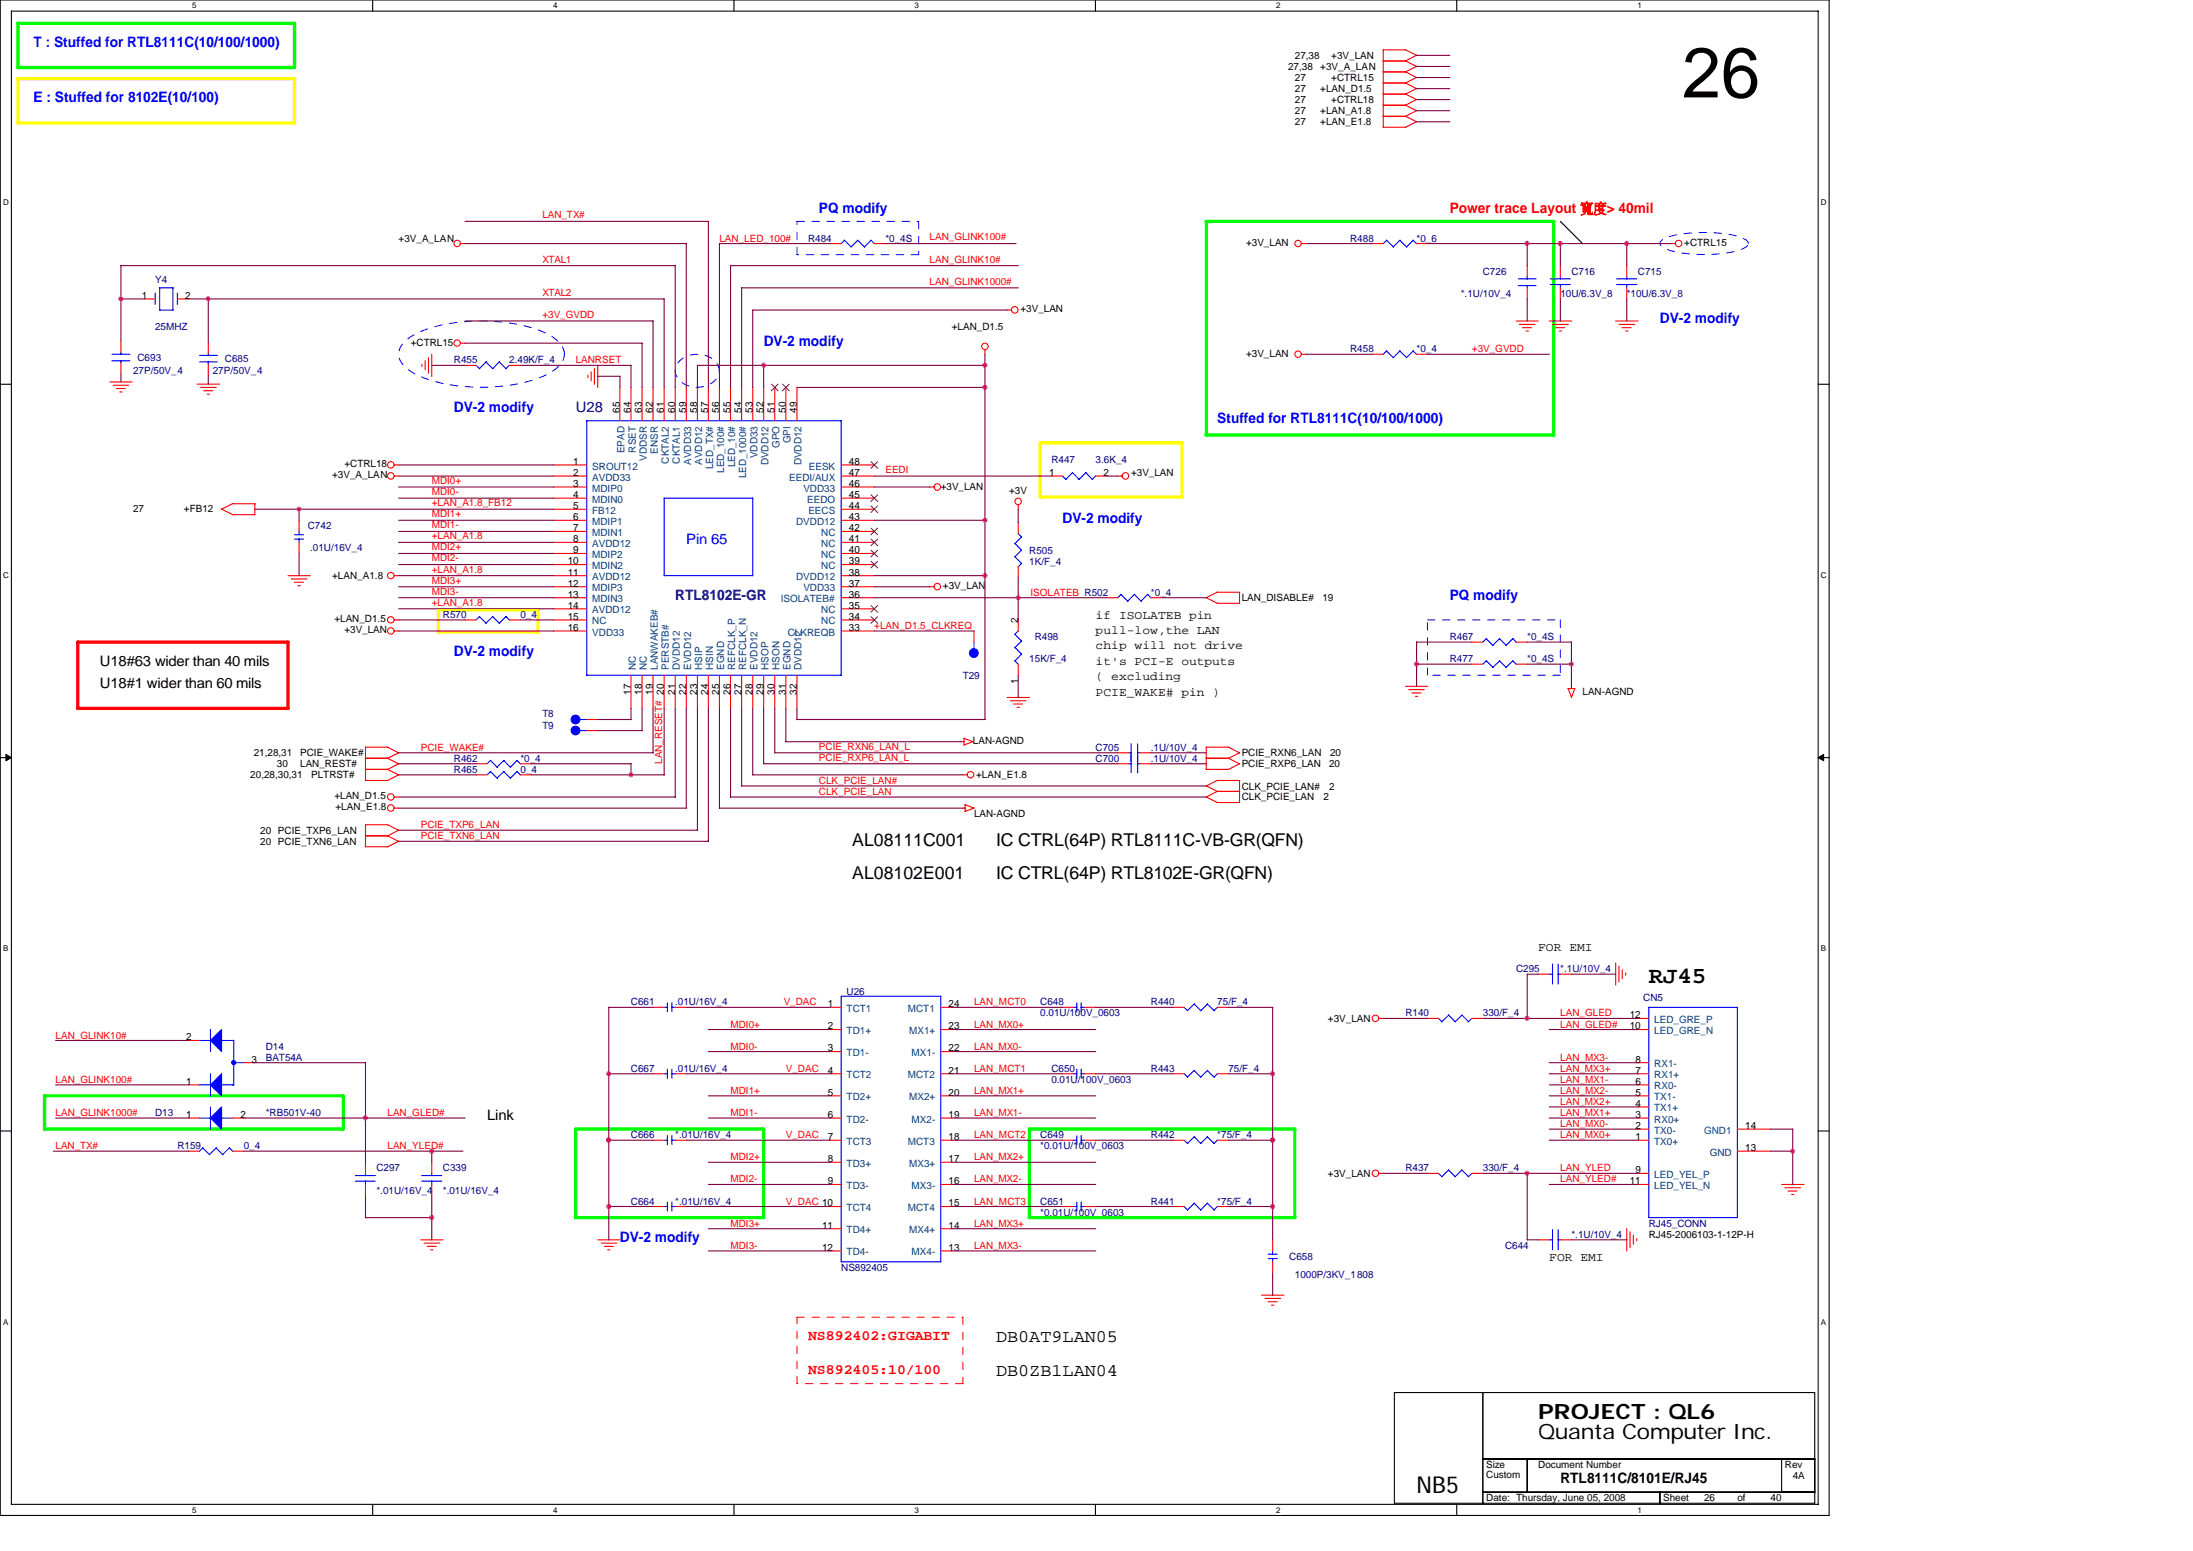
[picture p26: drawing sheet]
<svg xmlns="http://www.w3.org/2000/svg" width="297mm" height="210mm" viewBox="0 0 297 210" stroke-linecap="round" stroke-linejoin="round" font-family="sans-serif">
<defs><g id="words">
<text font-size="9.6" x="227.8" y="13.2">26</text>
<g font-size="3.2">
<text x="223.3" y="133">RJ45</text>
<text x="191.9" y="202.1">NB5</text>
</g>
<g font-size="2.9">
<text x="208.3" y="194.9">Quanta Computer Inc.</text>
<text x="208.3" y="192.2">PROJECT : QL6</text>
</g>
<g font-size="2.4">
<text x="115.4" y="114.5">AL08111C001</text>
<text x="115.4" y="119">AL08102E001</text>
<text x="134.9" y="114.5">IC CTRL(64P) RTL8111C-VB-GR(QFN)</text>
<text x="134.9" y="119">IC CTRL(64P) RTL8102E-GR(QFN)</text>
<text x="134.9" y="181.7">DB0AT9LAN05</text>
<text x="134.9" y="186.2">DB0ZB1LAN04</text>
</g>
<g font-size="1.9" fill="#00f">
<text x="4.5" y="6.3">T : Stuffed for RTL8111C(10/100/1000)</text>
<text x="4.5" y="13.8">E : Stuffed for 8102E(10/100)</text>
<text x="110.9" y="28.8">PQ modify</text>
<text x="103.4" y="46.8">DV-2 modify</text>
<text x="224.8" y="43.8">DV-2 modify</text>
<text x="61.5" y="55.8">DV-2 modify</text>
<text x="164.9" y="57.3">Stuffed for RTL8111C(10/100/1000)</text>
<text x="143.9" y="70.8">DV-2 modify</text>
<text x="93" y="73.7">Pin 65</text>
<text x="196.4" y="81.3">PQ modify</text>
<text x="61.5" y="88.8">DV-2 modify</text>
<text x="84" y="168.2">DV-2 modify</text>
</g>
<g font-size="1.9" fill="#f00">
<text x="196.4" y="28.8">Power trace Layout 寬度&gt; 40mil</text>
<text x="109.4" y="186">NS892405:10/100</text>
<text x="109.4" y="181.5">NS892402:GIGABIT</text>
</g>
<g font-size="1.9" fill="#000080">
<text x="78" y="55.7">U28</text>
<text x="91.5" y="81.3">RTL8102E-GR</text>
</g>
<g font-size="1.9">
<text x="13.5" y="93.2">U18#1 wider than 60 mils</text>
<text x="13.5" y="90.2">U18#63 wider than 40 mils</text>
<text x="66" y="151.6">Link</text>
<text x="211.3" y="200.8">RTL8111C/8101E/RJ45</text>
</g>
<g font-size="1.7">
<text x="148.4" y="83.7">if ISOLATEB pin</text>
<text x="148.4" y="85.8">pull-low,the LAN</text>
<text x="148.4" y="87.9">chip will not drive</text>
<text x="148.4" y="90">it's PCI-E outputs</text>
<text x="148.4" y="92.1">( excluding</text>
<text x="148.4" y="94.2">PCIE_WAKE# pin )</text>
<text x="208.3" y="128.7">FOR EMI</text>
<text x="209.8" y="170.7">FOR EMI</text>
</g>
<g font-size="1.4">
<text x="174.5" y="9.5">27,38</text>
<text x="175.4" y="8">27,38</text>
<text x="175.4" y="11">27</text>
<text x="178.8" y="9.5">+3V_A_LAN</text>
<text x="180.3" y="8">+3V_LAN</text>
<text x="180.3" y="11">+CTRL15</text>
<text x="175.4" y="15.5">27</text>
<text x="175.4" y="17">27</text>
<text x="175.4" y="12.5">27</text>
<text x="175.4" y="14">27</text>
<text x="178.8" y="15.5">+LAN_A1.8</text>
<text x="178.8" y="17">+LAN_E1.8</text>
<text x="178.8" y="12.5">+LAN_D1.5</text>
<text x="180.3" y="14">+CTRL18</text>
<text x="54" y="32.7">+3V_A_LAN</text>
<text x="168.8" y="33.3">+3V_LAN</text>
<text x="228.1" y="33.3">+CTRL15</text>
<text x="19.2" y="40.4">1</text>
<text x="25.1" y="40.4">2</text>
<text x="55.6" y="46.8">+CTRL15</text>
<text x="128.9" y="44.7">+LAN_D1.5</text>
<text x="138.2" y="42.3">+3V_LAN</text>
<text x="168.8" y="48.3">+3V_LAN</text>
<text x="83.9" y="55.9" transform="rotate(-90 83.9 55.9)">65</text>
<text x="85.4" y="55.9" transform="rotate(-90 85.4 55.9)">64</text>
<text x="86.9" y="55.9" transform="rotate(-90 86.9 55.9)">63</text>
<text x="88.4" y="55.9" transform="rotate(-90 88.4 55.9)">62</text>
<text x="89.9" y="55.9" transform="rotate(-90 89.9 55.9)">61</text>
<text x="91.4" y="55.9" transform="rotate(-90 91.4 55.9)">60</text>
<text x="92.9" y="55.9" transform="rotate(-90 92.9 55.9)">59</text>
<text x="94.4" y="55.9" transform="rotate(-90 94.4 55.9)">58</text>
<text x="95.9" y="55.9" transform="rotate(-90 95.9 55.9)">57</text>
<text x="97.4" y="55.9" transform="rotate(-90 97.4 55.9)">56</text>
<text x="98.9" y="55.9" transform="rotate(-90 98.9 55.9)">55</text>
<text x="100.4" y="55.9" transform="rotate(-90 100.4 55.9)">54</text>
<text x="101.9" y="55.9" transform="rotate(-90 101.9 55.9)">53</text>
<text x="103.4" y="55.9" transform="rotate(-90 103.4 55.9)">52</text>
<text x="104.9" y="55.9" transform="rotate(-90 104.9 55.9)">51</text>
<text x="106.4" y="55.9" transform="rotate(-90 106.4 55.9)">50</text>
<text x="107.9" y="55.9" transform="rotate(-90 107.9 55.9)">49</text>
<text x="45" y="64.8">+3V_A_LAN</text>
<text x="46.6" y="63.3">+CTRL18</text>
<text x="77.7" y="62.9">1</text>
<text x="77.7" y="64.4">2</text>
<text x="77.7" y="65.9">3</text>
<text x="115" y="62.9">48</text>
<text x="115" y="64.4">47</text>
<text x="115" y="65.9">46</text>
<text x="142.1" y="64.4">1</text>
<text x="149.5" y="64.4">2</text>
<text x="153.2" y="64.5">+3V_LAN</text>
<text x="18" y="69.3">27</text>
<text x="24.9" y="69.3">+FB12</text>
<text x="77.7" y="67.4">4</text>
<text x="77.7" y="68.9">5</text>
<text x="77.7" y="70.4">6</text>
<text x="77.7" y="71.9">7</text>
<text x="115" y="67.4">45</text>
<text x="115" y="68.9">44</text>
<text x="115" y="70.4">43</text>
<text x="115" y="71.9">42</text>
<text x="127.4" y="66.3">+3V_LAN</text>
<text x="136.7" y="66.9">+3V</text>
<text x="76.9" y="76.4">10</text>
<text x="76.9" y="77.9">11</text>
<text x="77.7" y="73.4">8</text>
<text x="77.7" y="74.9">9</text>
<text x="115" y="73.4">41</text>
<text x="115" y="74.9">40</text>
<text x="115" y="76.4">39</text>
<text x="115" y="77.9">38</text>
<text x="45" y="78.4">+LAN_A1.8</text>
<text x="76.9" y="79.4">12</text>
<text x="76.9" y="80.9">13</text>
<text x="76.9" y="82.4">14</text>
<text x="76.9" y="83.9">15</text>
<text x="115" y="79.4">37</text>
<text x="115" y="80.9">36</text>
<text x="115" y="82.4">35</text>
<text x="115" y="83.9">34</text>
<text x="127.7" y="79.8">+3V_LAN</text>
<text x="168.2" y="81.4">LAN_DISABLE#</text>
<text x="179.1" y="81.4">19</text>
<text x="45.3" y="84.3">+LAN_D1.5</text>
<text x="46.6" y="85.7">+3V_LAN</text>
<text x="76.9" y="85.4">16</text>
<text x="115" y="85.4">33</text>
<text x="137.9" y="84.4" transform="rotate(-90 137.9 84.4)">2</text>
<text x="85.4" y="94" transform="rotate(-90 85.4 94)">17</text>
<text x="86.9" y="94" transform="rotate(-90 86.9 94)">18</text>
<text x="88.4" y="94" transform="rotate(-90 88.4 94)">19</text>
<text x="91.4" y="94" transform="rotate(-90 91.4 94)">21</text>
<text x="92.9" y="94" transform="rotate(-90 92.9 94)">22</text>
<text x="94.4" y="94" transform="rotate(-90 94.4 94)">23</text>
<text x="95.9" y="94" transform="rotate(-90 95.9 94)">24</text>
<text x="97.4" y="94" transform="rotate(-90 97.4 94)">25</text>
<text x="98.9" y="94" transform="rotate(-90 98.9 94)">26</text>
<text x="100.4" y="94" transform="rotate(-90 100.4 94)">27</text>
<text x="101.9" y="94" transform="rotate(-90 101.9 94)">28</text>
<text x="103.4" y="94" transform="rotate(-90 103.4 94)">29</text>
<text x="104.9" y="94" transform="rotate(-90 104.9 94)">30</text>
<text x="106.4" y="94" transform="rotate(-90 106.4 94)">31</text>
<text x="107.9" y="94" transform="rotate(-90 107.9 94)">32</text>
<text x="137.9" y="92.5" transform="rotate(-90 137.9 92.5)">1</text>
<text x="214.4" y="94.1">LAN-AGND</text>
<text x="131.8" y="100.7">LAN-AGND</text>
<text x="33.9" y="105.4">20,28,30,31</text>
<text x="34.4" y="102.4">21,28,31</text>
<text x="37.5" y="103.9">30</text>
<text x="40.7" y="103.9">LAN_REST#</text>
<text x="40.7" y="102.4">PCIE_WAKE#</text>
<text x="42.2" y="105.4">PLTRST#</text>
<text x="132.2" y="105.4">+LAN_E1.8</text>
<text x="168.2" y="102.4">PCIE_RXN6_LAN</text>
<text x="168.2" y="103.9">PCIE_RXP6_LAN</text>
<text x="168.2" y="106.9">CLK_PCIE_LAN#</text>
<text x="180" y="106.9">2</text>
<text x="180" y="103.9">20</text>
<text x="180.2" y="102.4">20</text>
<text x="35.3" y="112.9">20 PCIE_TXP6_LAN</text>
<text x="45.3" y="108.2">+LAN_D1.5</text>
<text x="45.4" y="109.7">+LAN_E1.8</text>
<text x="131.9" y="110.6">LAN-AGND</text>
<text x="168.2" y="108.4">CLK_PCIE_LAN</text>
<text x="179.3" y="108.4">2</text>
<text x="35.3" y="114.4">20 PCIE_TXN6_LAN</text>
<text x="112.1" y="136.4">1</text>
<text x="128.5" y="136.4">24</text>
<text x="220.7" y="137.9">12</text>
<text x="25.2" y="140.8">2</text>
<text x="34.1" y="143.8">3</text>
<text x="112.1" y="139.4">2</text>
<text x="112.1" y="142.3">3</text>
<text x="128.5" y="139.4">23</text>
<text x="128.5" y="142.3">22</text>
<text x="179.9" y="138.3">+3V_LAN</text>
<text x="220.7" y="139.4">10</text>
<text x="221.5" y="143.8">8</text>
<text x="25.2" y="146.9">1</text>
<text x="112.1" y="148.3">5</text>
<text x="112.1" y="145.4">4</text>
<text x="128.5" y="145.4">21</text>
<text x="128.5" y="148.3">20</text>
<text x="221.5" y="145.4">7</text>
<text x="221.5" y="146.9">6</text>
<text x="221.5" y="149.8">4</text>
<text x="221.5" y="148.3">5</text>
<text x="25.2" y="151.3">1</text>
<text x="32.6" y="151.3">2</text>
<text x="112.1" y="151.3">6</text>
<text x="112.1" y="154.3">7</text>
<text x="128.5" y="151.3">19</text>
<text x="128.5" y="154.3">18</text>
<text x="221.5" y="151.3">3</text>
<text x="221.5" y="152.8">2</text>
<text x="221.5" y="154.3">1</text>
<text x="236.4" y="152.8">14</text>
<text x="236.4" y="155.8">13</text>
<text x="112.1" y="157.3">8</text>
<text x="112.1" y="160.3">9</text>
<text x="128.5" y="160.3">16</text>
<text x="128.5" y="157.3">17</text>
<text x="179.9" y="159.3">+3V_LAN</text>
<text x="220.7" y="160.3">11</text>
<text x="221.5" y="158.8">9</text>
<text x="111.4" y="166.3">11</text>
<text x="128.5" y="166.3">14</text>
<text x="128.5" y="163.3">15</text>
<text x="223.3" y="167.6">RJ45-2006103-1-12P-H</text>
<text x="111.4" y="169.3">12</text>
<text x="128.5" y="169.3">13</text>
<text x="201.3" y="200.1">Custom</text>
<text x="201.3" y="198.8">Size</text>
<text x="201.3" y="203.2">Date: Thursday, June 05, 2008</text>
<text x="208.3" y="198.8">Document Number</text>
<text x="225.3" y="203.2">Sheet</text>
<text x="230.8" y="203.2">26</text>
<text x="235.3" y="203.2">of</text>
<text x="239.8" y="203.2">40</text>
<text x="241.8" y="198.8">Rev</text>
<text x="242.8" y="200.2">4A</text>
</g>
<g font-size="1.4" fill="#f00">
<text x="73.5" y="29.5">LAN_TX#</text>
<text x="73.5" y="35.6">XTAL1</text>
<text x="97.4" y="32.7">LAN_LED_100#</text>
<text x="125.9" y="35.6">LAN_GLINK10#</text>
<text x="125.9" y="32.6">LAN_GLINK100#</text>
<text x="73.5" y="40">XTAL2</text>
<text x="125.9" y="38.5">LAN_GLINK1000#</text>
<text x="73.5" y="43.1">+3V_GVDD</text>
<text x="199.4" y="47.7">+3V_GVDD</text>
<text x="78" y="49.2">LANRSET</text>
<text x="58.5" y="65.5">MDI0+</text>
<text x="119.9" y="64">EEDI</text>
<text x="58.5" y="68.5">+LAN_A1.8_FB12</text>
<text x="58.5" y="67">MDI0-</text>
<text x="58.5" y="70">MDI1+</text>
<text x="58.5" y="71.5">MDI1-</text>
<text x="58.5" y="73">+LAN_A1.8</text>
<text x="58.5" y="77.5">+LAN_A1.8</text>
<text x="58.5" y="74.5">MDI2+</text>
<text x="58.5" y="76">MDI2-</text>
<text x="58.5" y="80.5">MDI3-</text>
<text x="58.5" y="79">MDI3+</text>
<text x="58.5" y="82">+LAN_A1.8</text>
<text x="139.6" y="80.7">ISOLATEB R502</text>
<text x="118.4" y="85.2">+LAN_D1.5_CLKREQ</text>
<text x="57" y="101.6">PCIE_WAKE#</text>
<text x="110.9" y="101.5">PCIE_RXN6_LAN_L</text>
<text x="89.7" y="103.4" transform="rotate(-90 89.7 103.4)">LAN_RESET# 20</text>
<text x="110.9" y="107.6">CLK_PCIE_LAN</text>
<text x="110.9" y="106.1">CLK_PCIE_LAN#</text>
<text x="110.9" y="103">PCIE_RXP6_LAN_L</text>
<text x="57" y="113.6">PCIE_TXN6_LAN</text>
<text x="57" y="112.1">PCIE_TXP6_LAN</text>
<text x="106.1" y="136.1">V_DAC</text>
<text x="131.9" y="136.1">LAN_MCT0</text>
<text x="211.3" y="137.6">LAN_GLED</text>
<text x="7.5" y="140.6">LAN_GLINK10#</text>
<text x="99" y="142.1">MDI0-</text>
<text x="99" y="139.1">MDI0+</text>
<text x="131.9" y="142.1">LAN_MX0-</text>
<text x="131.9" y="139.1">LAN_MX0+</text>
<text x="211.3" y="143.6">LAN_MX3-</text>
<text x="211.3" y="139.1">LAN_GLED#</text>
<text x="7.5" y="146.6">LAN_GLINK100#</text>
<text x="99" y="148.1">MDI1+</text>
<text x="106.4" y="145.1">V_DAC</text>
<text x="131.9" y="148.1">LAN_MX1+</text>
<text x="131.9" y="145.1">LAN_MCT1</text>
<text x="211.3" y="149.6">LAN_MX2+</text>
<text x="211.3" y="146.6">LAN_MX1-</text>
<text x="211.3" y="145.1">LAN_MX3+</text>
<text x="211.3" y="148.1">LAN_MX2-</text>
<text x="7.5" y="151.1">LAN_GLINK1000#</text>
<text x="7.5" y="155.6">LAN_TX#</text>
<text x="52.5" y="155.6">LAN_YLED#</text>
<text x="52.5" y="151.1">LAN_GLED#</text>
<text x="99" y="151.1">MDI1-</text>
<text x="106.4" y="154.1">V_DAC</text>
<text x="131.9" y="151.1">LAN_MX1-</text>
<text x="131.9" y="154.1">LAN_MCT2</text>
<text x="211.3" y="154.1">LAN_MX0+</text>
<text x="211.3" y="152.6">LAN_MX0-</text>
<text x="211.3" y="151.1">LAN_MX1+</text>
<text x="99" y="160.1">MDI2-</text>
<text x="99" y="157.1">MDI2+</text>
<text x="131.9" y="160.1">LAN_MX2-</text>
<text x="131.9" y="157.1">LAN_MX2+</text>
<text x="211.3" y="160.1">LAN_YLED#</text>
<text x="211.3" y="158.6">LAN_YLED</text>
<text x="99" y="166.1">MDI3+</text>
<text x="106.4" y="163.1">V_DAC 10</text>
<text x="131.9" y="166.1">LAN_MX3+</text>
<text x="131.9" y="163.1">LAN_MCT3</text>
<text x="99" y="169.1">MDI3-</text>
<text x="131.9" y="169.1">LAN_MX3-</text>
</g>
<g font-size="1.4" fill="#000080">
<text x="109.4" y="32.7">R484</text>
<text x="119.9" y="32.7">*0_4S</text>
<text x="182.9" y="32.7">R488</text>
<text x="191.9" y="32.7">*0_6</text>
<text x="21" y="38.2">Y4</text>
<text x="197.9" y="40.2">*.1U/10V_4</text>
<text x="200.8" y="37.2">C726</text>
<text x="211.3" y="40.2">10U/6.3V_8</text>
<text x="212.8" y="37.2">C716</text>
<text x="220.3" y="40.2">*10U/6.3V_8</text>
<text x="221.8" y="37.2">C715</text>
<text x="21" y="44.7">25MHZ</text>
<text x="182.9" y="47.7">R458</text>
<text x="191.9" y="47.7">*0_4</text>
<text x="18" y="50.7">27P/50V_4</text>
<text x="18.6" y="48.9">C693</text>
<text x="28.8" y="50.7">27P/50V_4</text>
<text x="30.5" y="49">C685</text>
<text x="61.5" y="49.2">R455</text>
<text x="69" y="49.2">2.49K/F_4</text>
<text x="142.4" y="62.7">R447</text>
<text x="148.4" y="62.7">3.6K_4</text>
<text x="41.7" y="71.7">C742</text>
<text x="42" y="74.7">.01U/16V_4</text>
<text x="139.4" y="75">R505</text>
<text x="139.4" y="76.5">1K/F_4</text>
<text x="60" y="83.7">R570</text>
<text x="70.5" y="83.7">0_4</text>
<text x="155.9" y="80.7">*0_4</text>
<text x="139.4" y="89.6">15K/F_4</text>
<text x="140.2" y="86.7">R498</text>
<text x="196.4" y="89.6">R477</text>
<text x="196.4" y="86.7">R467</text>
<text x="206.9" y="89.6">*0_4S</text>
<text x="206.9" y="86.7">*0_4S</text>
<text x="130.4" y="91.9">T29</text>
<text x="73.5" y="98.6">T9</text>
<text x="73.5" y="97.1">T8</text>
<text x="148.4" y="101.6">C705</text>
<text x="155.9" y="101.6">.1U/10V_4</text>
<text x="61.5" y="103.1">R462</text>
<text x="61.5" y="104.6">R465</text>
<text x="70.5" y="103.1">*0_4</text>
<text x="70.5" y="104.6">0_4</text>
<text x="148.4" y="103.1">C700</text>
<text x="155.9" y="103.1">.1U/10V_4</text>
<text x="205.4" y="131.6">C295</text>
<text x="211.3" y="131.6">*.1U/10V_4</text>
<text x="85.5" y="136.1">C661</text>
<text x="91.5" y="136.1">.01U/16V_4</text>
<text x="114.7" y="134.7">U26</text>
<text x="140.9" y="136.1">C648</text>
<text x="140.9" y="137.6">0.01U/100V_0603</text>
<text x="155.9" y="136.1">R440</text>
<text x="164.9" y="136.1">75/F_4</text>
<text x="190.4" y="137.6">R140</text>
<text x="200.8" y="137.6">330/F_4</text>
<text x="222.6" y="135.5">CN5</text>
<text x="36" y="142.1">D14</text>
<text x="36" y="143.6">BAT54A</text>
<text x="85.5" y="145.1">C667</text>
<text x="91.5" y="145.1">.01U/16V_4</text>
<text x="142.4" y="145.1">C650</text>
<text x="142.4" y="146.6">0.01U/100V_0603</text>
<text x="155.9" y="145.1">R443</text>
<text x="166.4" y="145.1">75/F_4</text>
<text x="21" y="151.1">D13</text>
<text x="24" y="155.6">R159</text>
<text x="33" y="155.6">0_4</text>
<text x="36" y="151.1">*RB501V-40</text>
<text x="85.5" y="154.1">C666</text>
<text x="91.5" y="154.1">*.01U/16V_4</text>
<text x="140.9" y="154.1">C649</text>
<text x="140.9" y="155.6">*0.01U/100V_0603</text>
<text x="155.9" y="154.1">R442</text>
<text x="164.9" y="154.1">*75/F_4</text>
<text x="51" y="158.6">C297</text>
<text x="51" y="161.6">*.01U/16V_4</text>
<text x="60" y="158.6">C339</text>
<text x="60" y="161.6">*.01U/16V_4</text>
<text x="190.4" y="158.6">R437</text>
<text x="200.8" y="158.6">330/F_4</text>
<text x="85.5" y="163.1">C664</text>
<text x="91.5" y="163.1">*.01U/16V_4</text>
<text x="140.9" y="163.1">C651</text>
<text x="140.9" y="164.6">*0.01U/100V_0603</text>
<text x="155.9" y="163.1">R441</text>
<text x="164.9" y="163.1">*75/F_4</text>
<text x="212.8" y="167.6">*.1U/10V_4</text>
<text x="223.3" y="166.1">RJ45_CONN</text>
<text x="113.9" y="172.1">NS892405</text>
<text x="174.6" y="170.6">C658</text>
<text x="175.4" y="173">1000P/3KV_1808</text>
<text x="203.9" y="169.1">C644</text>
</g>
<g font-size="1.4" fill="#004080">
<text x="80.2" y="63.6">SROUT12</text>
<text x="80.2" y="65.1">AVDD33</text>
<text x="84.6" y="61.3" transform="rotate(-90 84.6 61.3)">EPAD</text>
<text x="86.1" y="61.3" transform="rotate(-90 86.1 61.3)">RSET</text>
<text x="87.6" y="62.4" transform="rotate(-90 87.6 62.4)">VDDSR</text>
<text x="89.1" y="61.4" transform="rotate(-90 89.1 61.4)">ENSR</text>
<text x="90.6" y="62.8" transform="rotate(-90 90.6 62.8)">CKTAL2</text>
<text x="92.1" y="62.8" transform="rotate(-90 92.1 62.8)">CKTAL1</text>
<text x="93.6" y="62.9" transform="rotate(-90 93.6 62.9)">AVDD33</text>
<text x="95.1" y="62.9" transform="rotate(-90 95.1 62.9)">AVDD12</text>
<text x="96.6" y="63.5" transform="rotate(-90 96.6 63.5)">LED_TX#</text>
<text x="98.1" y="64" transform="rotate(-90 98.1 64)">LED_100#</text>
<text x="99.6" y="63.3" transform="rotate(-90 99.6 63.3)">LED_10#</text>
<text x="101.1" y="64.7" transform="rotate(-90 101.1 64.7)">LED_1000#</text>
<text x="102.6" y="62" transform="rotate(-90 102.6 62)">VDD33</text>
<text x="104.1" y="63" transform="rotate(-90 104.1 63)">DVDD12</text>
<text x="105.6" y="60.7" transform="rotate(-90 105.6 60.7)">GPO</text>
<text x="106.9" y="65.1">EEDI/AUX</text>
<text x="107.1" y="60" transform="rotate(-90 107.1 60)">GPI</text>
<text x="108.6" y="63" transform="rotate(-90 108.6 63)">DVDD12</text>
<text x="109.6" y="63.6">EESK</text>
<text x="80.2" y="66.5">MDIP0</text>
<text x="80.2" y="68.1">MDIN0</text>
<text x="80.2" y="69.6">FB12</text>
<text x="80.2" y="71.1">MDIP1</text>
<text x="107.8" y="71.1">DVDD12</text>
<text x="108.8" y="66.5">VDD33</text>
<text x="109.3" y="68.1">EEDO</text>
<text x="109.5" y="69.6">EECS</text>
<text x="80.2" y="72.6">MDIN1</text>
<text x="80.2" y="74">AVDD12</text>
<text x="80.2" y="75.5">MDIP2</text>
<text x="80.2" y="77">MDIN2</text>
<text x="111.2" y="72.6">NC</text>
<text x="111.2" y="74">NC</text>
<text x="111.2" y="75.5">NC</text>
<text x="111.2" y="77">NC</text>
<text x="80.2" y="78.5">AVDD12</text>
<text x="80.2" y="80.1">MDIP3</text>
<text x="80.2" y="81.5">MDIN3</text>
<text x="80.2" y="83">AVDD12</text>
<text x="105.7" y="81.5">ISOLATEB#</text>
<text x="107.8" y="78.6">DVDD12</text>
<text x="108.8" y="80.1">VDD33</text>
<text x="111.2" y="83">NC</text>
<text x="80.2" y="84.5">NC</text>
<text x="80.2" y="86">VDD33</text>
<text x="106.7" y="86">CLKREQB</text>
<text x="111.2" y="84.5">NC</text>
<text x="86.1" y="90.7" transform="rotate(-90 86.1 90.7)">NC</text>
<text x="87.6" y="90.7" transform="rotate(-90 87.6 90.7)">NC</text>
<text x="89.1" y="90.7" transform="rotate(-90 89.1 90.7)">LANWAKEB#</text>
<text x="90.6" y="90.7" transform="rotate(-90 90.6 90.7)">PERSTB#</text>
<text x="92.1" y="90.7" transform="rotate(-90 92.1 90.7)">DVDD12</text>
<text x="93.6" y="90.7" transform="rotate(-90 93.6 90.7)">EVDD12</text>
<text x="95.1" y="90.7" transform="rotate(-90 95.1 90.7)">HSIP</text>
<text x="96.6" y="90.7" transform="rotate(-90 96.6 90.7)">HSIN</text>
<text x="98.1" y="90.7" transform="rotate(-90 98.1 90.7)">EGND</text>
<text x="99.6" y="90.7" transform="rotate(-90 99.6 90.7)">REFCLK_P</text>
<text x="101.1" y="90.7" transform="rotate(-90 101.1 90.7)">REFCLK_N</text>
<text x="102.6" y="90.7" transform="rotate(-90 102.6 90.7)">EVDD12</text>
<text x="104.1" y="90.7" transform="rotate(-90 104.1 90.7)">HSOP</text>
<text x="105.6" y="90.7" transform="rotate(-90 105.6 90.7)">HSON</text>
<text x="107.1" y="90.7" transform="rotate(-90 107.1 90.7)">EGND</text>
<text x="108.6" y="90.7" transform="rotate(-90 108.6 90.7)">DVDD12</text>
<text x="114.7" y="137">TCT1</text>
<text x="123" y="137">MCT1</text>
<text x="114.7" y="140">TD1+</text>
<text x="114.7" y="143">TD1-</text>
<text x="123.1" y="140">MX1+</text>
<text x="123.5" y="143">MX1-</text>
<text x="224.1" y="138.5">LED_GRE_P</text>
<text x="224.1" y="140">LED_GRE_N</text>
<text x="114.7" y="149">TD2+</text>
<text x="114.7" y="146">TCT2</text>
<text x="123" y="146">MCT2</text>
<text x="123.1" y="149">MX2+</text>
<text x="224.1" y="144.5">RX1-</text>
<text x="224.1" y="146">RX1+</text>
<text x="224.1" y="147.5">RX0-</text>
<text x="224.1" y="149">TX1-</text>
<text x="114.7" y="155">TCT3</text>
<text x="114.7" y="152">TD2-</text>
<text x="123" y="155">MCT3</text>
<text x="123.5" y="152">MX2-</text>
<text x="224.1" y="150.5">TX1+</text>
<text x="224.1" y="152">RX0+</text>
<text x="224.1" y="153.5">TX0-</text>
<text x="224.1" y="155">TX0+</text>
<text x="230.8" y="153.5">GND1</text>
<text x="114.7" y="158">TD3+</text>
<text x="114.7" y="161">TD3-</text>
<text x="123.1" y="158">MX3+</text>
<text x="123.5" y="161">MX3-</text>
<text x="224.1" y="159.5">LED_YEL_P</text>
<text x="224.1" y="161">LED_YEL_N</text>
<text x="231.6" y="156.5">GND</text>
<text x="114.7" y="164">TCT4</text>
<text x="114.7" y="167">TD4+</text>
<text x="123" y="164">MCT4</text>
<text x="123.1" y="167">MX4+</text>
<text x="114.7" y="170">TD4-</text>
<text x="123.5" y="170">MX4-</text>
</g>
<g font-size="1.1">
<text x="26" y="1.1">5</text>
<text x="74.9" y="1.1">4</text>
<text x="123.9" y="1.1">3</text>
<text x="172.8" y="1.1">2</text>
<text x="221.8" y="1.1">1</text>
<text x=".4" y="27.7">D</text>
<text x="246.7" y="27.7">D</text>
<text x=".4" y="78.3">C</text>
<text x="246.7" y="78.3">C</text>
<text x=".4" y="128.8">B</text>
<text x="246.7" y="128.8">B</text>
<text x=".4" y="179.3">A</text>
<text x="246.7" y="179.3">A</text>
<text x="26" y="204.8">5</text>
<text x="74.9" y="204.8">4</text>
<text x="123.9" y="204.8">3</text>
<text x="172.8" y="204.8">2</text>
<text x="221.8" y="204.8">1</text>
</g>
</g></defs>
<path d="M0 0h247.8v205.2h-247.8zM1.5 1.5h244.8v202.2h-244.8z" fill="none" stroke="#000" stroke-width=".15"/>
<g fill="#fff">
<path d="M26 .2h.6v1.2h-.6z"/>
<path d="M26 203.8h.6v1.2h-.6z"/>
</g>
<path d="M50.5 0v1.5M50.5 203.7v1.5" fill="none" stroke="#000" stroke-width=".15"/>
<g fill="#fff">
<path d="M74.9 .2h.6v1.2h-.6z"/>
<path d="M74.9 203.8h.6v1.2h-.6z"/>
</g>
<path d="M99.4 0v1.5M99.4 203.7v1.5" fill="none" stroke="#000" stroke-width=".15"/>
<g fill="#fff">
<path d="M123.9 .2h.6v1.2h-.6z"/>
<path d="M123.9 203.8h.6v1.2h-.6z"/>
</g>
<path d="M148.4 0v1.5M148.4 203.7v1.5" fill="none" stroke="#000" stroke-width=".15"/>
<g fill="#fff">
<path d="M172.8 .2h.6v1.2h-.6z"/>
<path d="M172.8 203.8h.6v1.2h-.6z"/>
</g>
<path d="M197.3 0v1.5M197.3 203.7v1.5" fill="none" stroke="#000" stroke-width=".15"/>
<g fill="#fff">
<path d="M221.8 .2h.6v1.2h-.6z"/>
<path d="M221.8 203.8h.6v1.2h-.6z"/>
<path d="M.4 26.8h.8v1.2h-.8z"/>
<path d="M246.7 26.8h.7v1.2h-.7z"/>
<path d="M.4 77.3h.8v1.2h-.8z"/>
<path d="M246.7 77.3h.7v1.2h-.7z"/>
</g>
<path d="M0 52h1.5M246.3 52h1.5" fill="none" stroke="#000" stroke-width=".15"/>
<g fill="#fff">
<path d="M.4 127.8h.7v1.2h-.7z"/>
<path d="M246.7 127.8h.7v1.2h-.7z"/>
</g>
<path d="M0 102.6h1.5M246.3 102.6h1.5" fill="none" stroke="#000" stroke-width=".15"/>
<path d="M.8 102.1l.7 .5-.7 .4zM246.3 102.6l.7-.5v.9z" fill="#000" stroke="#000" stroke-width=".14"/>
<g fill="#fff">
<path d="M.4 178.4h.7v1.2h-.7z"/>
<path d="M246.7 178.4h.7v1.2h-.7z"/>
</g>
<path d="M211.3 30l3.1 3M0 153.1h1.5M246.3 153.1h1.5M188.9 188.5h56.9v15h-56.9zM200.8 197.5h45M200.8 188.5v15M206.9 197.5v4.5M241.3 197.5v4.5M200.8 202h45M224.8 202v1.5" fill="none" stroke="#000" stroke-width=".15"/>
<path d="M107.9 178.3h22.5M130.4 178.3v9M107.9 187.3v-9M130.4 187.3h-22.5" fill="none" stroke="#f00" stroke-width=".14" stroke-dasharray="1 1 1 1 1 1 1 1"/>
<path d="M2.4 10.6h37.5v6h-37.5zM140.9 59.9h19.2v7.4h-19.2zM59.4 82.6h13.5v3h-13.5z" fill="none" stroke="#ff0" stroke-width=".44"/>
<path d="M2.4 3.2h37.5v5.9h-37.5zM163.4 30h47.1v28.9h-47.1zM6 148.4h40.5v4.5h-40.5zM78 152.9h25.4v11.9h-25.4zM139.4 152.9h36v11.9h-36z" fill="none" stroke="#0f0" stroke-width=".44"/>
<path d="M10.5 86.9h28.5v9h-28.5z" fill="none" stroke="#f00" stroke-width=".44"/>
<path d="M107.9 30h16.5M107.9 34.5v-4.5M124.4 30v4.5M124.4 34.5h-16.5M224.9 32.7a4.7 4.7 0 0 1 2.6-1 19.8 19.8 0 0 1 8.3 .4l.9 .6 .1 .3-.1 .3a4.7 4.7 0 0 1-2.5 .9 19.4 19.4 0 0 1-8.4-.4l-.9-.5-.1-.3zM54.9 46.2a11.9 11.9 0 0 1 5.9-2.4 25.2 25.2 0 0 1 12.4 1 5.5 5.5 0 0 1 3.1 2.5 2.19 2.19 0 0 1-.7 2.4 12 12 0 0 1-6 2.4 25 25 0 0 1-12.3-1 5.5 5.5 0 0 1-3.2-2.5 2.21 2.21 0 0 1 .8-2.4zM92.1 48.8a3.6 3.6 0 0 1 5 .4 1.89 1.89 0 0 1-.8 2.7 3.5 3.5 0 0 1-4.5-.7 1.78 1.78 0 0 1 .3-2.4zM193.4 83.9h17.9M193.4 91.4v-7.5M211.3 83.9v7.5M211.3 91.4h-17.9" fill="none" stroke="#00f" stroke-width=".14" stroke-dasharray="1 1 1 1 1 1 1 1"/>
<g fill="none" stroke="#f00" stroke-width=".15">
<path d="M187.3 8.3h3.1M187.3 14.2h3.1M187.3 15.7h3.1M187.3 9.7h3.1M187.3 12.7h3.1M187.3 11.2h3.1M190.3 6.7l1.6 .8M190.3 14.2l1.6 .8M190.3 8.2l1.6 .8M190.3 12.7l1.6 .8M190.3 9.7l1.6 .8M190.3 15.7l1.6 .8"/>
<path d="M190.3 11.2l1.6 .8M190.4 6.8h-3.1l.1 10.5 3-.1M191.9 7.5l-1.5 .8M191.9 15l-1.5 .7M191.9 9l-1.5 .7M191.9 13.5l-1.5 .7M191.9 10.5l-1.5 .7M191.9 16.5l-1.5 .7M191.9 12l-1.5 .7M62.4 33h.6M112.4 33h1.5M118.4 33h1.5"/>
<path d="M176.3 33h.6M185.9 33h1.5M191.9 33h1.5M206.9 36v1.5M206.9 39v1.5M211.3 36v1.5M211.3 39v1.5M220.3 36v1.5M220.3 39v1.5M226.3 33h.6M14.9 51.7h3M15.3 52.2h2.1"/>
<path d="M15.8 52.6h1.2M16.2 53.1h.3M16.4 46.2v1.5M16.4 49.1v1.6M19.5 40.5h1.5M24 40.5h1.5M26.7 52h3M27.2 52.5h2.1M27.6 52.9h1.2M28.1 53.4h.3M28.2 46.3v1.5M28.2 49.3v1.5"/>
<path d="M57.1 49.3v.3M57.6 48.8v1.3M58 48.4v2.1M58.5 48v3M62.4 46.5h.6M63 49.5h1.5M69 49.5h1.5M79.6 50.8v.3M80.1 50.3v1.3M80.5 49.9v2.1M81 49.5v3M84 52.5v4.5"/>
<path d="M85.5 52.5v4.5M87 52.5v4.5M88.5 52.5v4.5M90 52.5v4.5M91.5 52.5v4.5M93 52.5v4.5M94.5 52.5v4.5M95.9 52.5v4.5M97.4 52.5v4.5M99 52.5v4.5M100.5 52.5v4.5M102 52.5v4.5"/>
<path d="M103.4 52.5v4.5M104.9 52.5v4.5M106.4 52.5v4.5M107.9 52.5v4.5M133.4 47.3v.7M136.4 42h.6M176.3 48h.6M185.9 48h1.5M191.9 48h1.5M205.4 43.5h3M205.8 43.9h2.1M206.2 44.4h1.3"/>
<path d="M206.7 44.8h.3M209.8 43.5h3.1M210.3 43.9h2.1M210.7 44.4h1.2M211.2 44.8h.3M218.8 43.5h3.1M219.3 43.9h2.1M219.7 44.4h1.2M220.2 44.8h.3M30 68.9l1.5 .8M31.5 68.2h3M31.5 68.2l-1.5 .7"/>
<path d="M34.5 68.2v1.5h-3M39 77.9h3M39.5 78.4h2.1M39.9 78.8h1.2M40.4 79.3h.3M40.5 70.4v1.5M40.5 73.4v1.5M53.4 64.5h.6M53.4 62.9h.6M53.4 77.9h.6M75 64.5h4.5M75 79.4h4.5"/>
<path d="M75 65.9h4.5M75 62.9h4.5M75 77.9h4.5M75 67.4h4.5M75 68.9h4.5M75 70.4h4.5M75 71.9h4.5M75 73.4h4.5M75 74.9h4.5M75 76.4h4.5M113.9 64.5h4.5M113.9 79.4h4.5"/>
<path d="M113.9 65.9h4.5M113.9 62.9h4.5M113.9 77.9h4.5M113.9 67.4h4.5M113.9 68.9h4.5M113.9 70.4h4.5M113.9 71.9h4.5M113.9 73.4h4.5M113.9 74.9h4.5M113.9 76.4h4.5M125.9 79.4h.6M125.9 65.9h.6"/>
<path d="M137.9 68.3v.7M137.9 70.7v1.5M137.9 76.7v1.5M142.4 64.5h1.5M148.4 64.5h1.5M151.4 64.5h.6M53.4 83.9h.6M53.4 85.4h.6M63 83.9h1.5M69 83.9h1.5M75 83.9h4.5M75 85.4h4.5"/>
<path d="M75 80.9h4.5M75 82.4h4.5M79.5 98.9h1.5M79.5 97.4h1.5M85.5 91.4v4.5M87 91.4v4.5M88.5 91.4v4.5M90 91.4v4.5M91.5 91.4v4.5M93 91.4v4.5M94.5 91.4v4.5M95.9 91.4v4.5"/>
<path d="M97.4 91.4v4.5M99 91.4v4.5M100.5 91.4v4.5M102 91.4v4.5M103.4 91.4v4.5M104.9 91.4v4.5M106.4 91.4v4.5M107.9 91.4v4.5M113.9 83.9h4.5M113.9 85.4h4.5M113.9 80.9h4.5M113.9 82.4h4.5"/>
<path d="M130.6 99.9l1.2 .5-1.2 .5v-.9M131.9 85.4v1.5M136.4 94.4h3M136.9 94.9h2.1M137.3 95.3h1.2M137.8 95.8h.3M137.9 83.9v1.5M137.9 89.9v1.5M149.9 80.9h1.5M155.9 80.9h1.5M163.4 80.9l1.5 .8h3M164.9 80.2h3"/>
<path d="M164.9 80.2l-1.5 .7M167.9 80.2v1.5M190.4 92.9h3M190.8 93.4h2.1M191.2 93.8h1.3M191.7 94.3h.3M199.4 89.9h1.4M199.4 86.9h1.4M205.4 89.9h1.5M205.4 86.9h1.5M212.4 93.2h.9M212.4 93.2l.5 1.2"/>
<path d="M212.8 92.9v.3M213.3 93.2l-.5 1.2M49.5 102.7h3M49.5 104.2h3M49.5 113.2h3M49.5 114.6h3M49.5 105.7h3M52.5 102.7l1.5 .7M52.5 111.7l1.5 .7M52.5 113.2l1.5 .7M52.5 101.2l1.5 .7M52.5 104.2l1.5 .7"/>
<path d="M52.5 101.2l-3-.1v4.6M52.5 111.7l-3-.1v3M53.4 109.4h.6M53.4 107.9h.6M54 103.4l-1.5 .8M54 112.4l-1.5 .8M54 113.9l-1.5 .8M54 101.9l-1.5 .8M54 104.9l-1.5 .8M64.5 104.9h1.5M64.5 103.4h1.5M70.5 104.9h1.5"/>
<path d="M70.5 103.4h1.5M130.3 100.4h.3M130.4 109.4h.3M130.4 104.9h.6M131.9 109.4l-1.2-.5v1M131.9 109.4l-1.2 .5M151.4 103.4h1.5M151.4 101.9h1.5M154.4 103.4h1.5M154.4 101.9h1.5M163.4 102.7h3l1.5 .7M163.4 104.2h3"/>
<path d="M163.4 106.4l1.5 .7h3M164.9 105.7h3M164.9 107.1l-1.5 .8M164.9 105.6l-1.5 .8M167.9 101.9l-1.5 .8M167.9 103.4l-1.5 .8M167.9 105.7v3l-3-.1-1.5-.7M167.9 101.9l-1.5-.7h-3v3M88.5 136.4h1.5M91.5 136.4h1.5M112.4 139.4h1.5M112.4 136.4h1.5"/>
<path d="M127.4 139.4h1.5M127.4 136.4h1.5M143.9 136.4h1.5M146.9 136.4h1.5M158.9 136.4h1.5M164.9 136.4h1.5M186.8 137.9h.6M193.4 137.9h1.5M199.4 137.9h1.4M208.3 131.9h1.5M211.3 131.9h1.5M218.8 130.4v3"/>
<path d="M219.3 130.8v2.1M219.7 131.3v1.2M220.2 131.7v.3M221.8 137.9h1.5M221.8 139.4h1.5M25.5 155.9h1.5M25.5 146.9h1.5M25.5 151.4h1.5M25.5 140.9h1.5M31.5 155.9h1.5M31.5 151.4h1.5M33 143.9h1.5"/>
<path d="M49.5 157.4v1.5M58.5 157.4v1.5M88.5 145.4h1.5M88.5 154.4h1.5M91.5 145.4h1.5M91.5 154.4h1.5M112.4 145.4h1.5M112.4 148.4h1.5M112.4 151.4h1.5M112.4 154.4h1.5M112.4 142.4h1.5M112.4 157.4h1.5"/>
<path d="M127.4 145.4h1.5M127.4 148.4h1.5M127.4 151.4h1.5M127.4 154.4h1.5M127.4 142.4h1.5M127.4 157.4h1.5M143.9 145.4h1.5M143.9 154.4h1.5M146.9 145.4h1.5M146.9 154.4h1.5M158.9 145.4h1.5M158.9 154.4h1.5"/>
<path d="M164.9 145.4h1.5M164.9 154.4h1.5M186.8 158.9h.6M193.4 158.9h1.5M199.4 158.9h1.4M221.8 158.9h1.5M221.8 143.9h1.5M221.8 145.4h1.5M221.8 146.9h1.5M221.8 149.9h1.5M221.8 148.4h1.5M221.8 151.4h1.5"/>
<path d="M221.8 152.9h1.5M221.8 154.4h1.5M235.3 155.9h4.5M235.3 152.9h4.5M49.5 160.4v1.5M57 167.9h3M57.4 168.3h2.2M57.9 168.7h1.2M58.3 169.2h.3M58.5 160.4v1.5M81 167.9h3M81.4 168.3h2.1"/>
<path d="M81.8 168.7h1.3M82.3 169.2h.3M88.5 163.3h1.5M91.5 163.3h1.5M112.4 160.4h1.5M112.4 163.3h1.5M112.4 166.3h1.5M112.4 169.4h1.5M127.4 160.4h1.5M127.4 163.3h1.5M127.4 166.3h1.5M127.4 169.4h1.5"/>
<path d="M143.9 163.3h1.5M146.9 163.3h1.5M158.9 163.3h1.5M164.9 163.3h1.5M170.9 175.3h3M171.3 175.8h2.2M171.8 176.2h1.2M172.2 176.7h.3M172.4 167.9v1.5M172.4 170.8v1.5M208.3 167.9h1.5M211.3 167.9h1.5"/>
<path d="M220.3 166.3v3.1M220.8 166.8v2.1M221.2 167.2v1.3M221.7 167.7v.3M221.8 160.4h1.5M241.3 160.4h3M241.8 160.8h2.1M242.2 161.2h1.2M242.7 161.7h.3"/>
<circle cx="61.9" cy="33" r=".43"/>
<circle cx="175.8" cy="33" r=".43"/>
<circle cx="227.4" cy="33" r=".44"/>
<circle cx="61.9" cy="46.4" r=".43"/>
<circle cx="133.4" cy="46.9" r=".44"/>
<circle cx="137.5" cy="41.9" r=".45"/>
<circle cx="175.8" cy="48" r=".43"/>
<circle cx="52.9" cy="64.4" r=".45"/>
<circle cx="52.9" cy="62.9" r=".44"/>
<circle cx="52.9" cy="77.9" r=".44"/>
<circle cx="127" cy="79.4" r=".44"/>
<circle cx="127" cy="65.9" r=".44"/>
<circle cx="137.9" cy="67.9" r=".44"/>
<circle cx="152.4" cy="64.4" r=".45"/>
<circle cx="52.9" cy="83.9" r=".44"/>
<circle cx="52.9" cy="85.4" r=".44"/>
<circle cx="52.9" cy="109.4" r=".45"/>
<circle cx="52.9" cy="107.9" r=".44"/>
<circle cx="131.5" cy="104.9" r=".44"/>
<circle cx="186.3" cy="137.9" r=".44"/>
<circle cx="186.3" cy="158.8" r=".44"/>
</g>
<g fill="none" stroke="#00f" stroke-width=".15">
<path d="M21 39.7v1.5M21.6 38.9v3.1M21.6 39h1.8v3h-1.8M24 39.7v1.5M114.4 32.5l.9 .9M114.4 32.5l-.5 .5M116.2 32.5l.9 .9M116.2 32.5l-.9 .9M118 32.5l.4 .5M118 32.5l-.9 .9M187.8 32.5l.9 .9M187.8 32.5l-.4 .5"/>
<path d="M189.6 32.5l.9 .9M189.6 32.5l-.9 .9M191.4 32.5l.5 .5M191.4 32.5l-.9 .9M205.6 38.7h2.4M205.7 37.8h2.4M206.9 37.5v.3M206.9 38.7v.3M210 38.5h2.7M210 37.8h2.7M211.3 37.5v.3M211.3 38.5v.5"/>
<path d="M219 38.5h2.7M219 37.8h2.7M220.3 37.5v.3M220.3 38.5v.5M15.2 48.9h2.4M15.2 48h2.4M16.4 47.7v.3M16.4 48.8v.3M27 49h2.4M27 48.1h2.4M28.2 47.8v.3M28.2 49v.3"/>
<path d="M64.5 49.5l.5 .4M65.8 49l1 .9M65.8 49l-.9 .9M67.6 49l1 .9M67.6 49l-.9 .9M69 49.4l-.5 .5M79.5 57h34.4v34.4h-34.4zM187.8 47.5l.9 .9M187.8 47.5l-.4 .5M189.6 47.5l.9 .9M189.6 47.5l-.9 .9M191.9 48l-.5-.5-.9 .9"/>
<path d="M39.9 72.4h1.2M39.9 73h1.2M40.5 71.9v.5M40.5 73v.4M90 67.4h12v10.5h-12zM137.5 73.6l.9 .9M137.5 75.4l.9 .9M137.9 72.2l.5 .5M138.4 72.7l-.9 .9M138.4 74.5l-.9 .9M138.4 76.3l-.5 .5M143.9 64.5l.5 .4"/>
<path d="M145.3 64l.9 .9M145.3 64l-.9 .9M147.1 64l.9 .9M147.1 64l-.9 .9M148.4 64.4l-.4 .5M64.5 83.9l.5-.4 .8 .9M65.8 84.4l1-.9 .8 .9M68.5 83.5l.5 .4M68.6 83.5l-1 .9M78.5 98.9h1M78.5 97.4h1M131.9 86.9v.9"/>
<path d="M137.5 89.5l.4 .4M137.5 87.7l.9 .9M137.5 85.9l.9 .9M137.9 85.4l-.4 .5M138.4 88.5l-.9 1M138.4 86.8l-.9 .9M151.8 80.5l1 .9M151.9 80.5l-.5 .4M153.6 80.5l1 .9M153.7 80.5l-.9 .9M155.4 80.5l.5 .4M155.5 80.5l-.9 .9"/>
<path d="M201.3 89.5l.9 .9M201.3 86.5l.9 .9M201.3 89.5l-.5 .4M201.3 86.4l-.5 .5M203.1 89.5l.9 .9M203.1 86.5l.9 .9M203.1 89.5l-.9 .9M203.1 86.4l-.9 1M204.9 89.5l.5 .4M204.9 86.5l.5 .5M204.9 89.5l-.9 .9M204.9 86.4l-.9 1"/>
<path d="M66.4 103l.9 .9M66.4 104.5l.9 .9M66.5 102.9l-.5 .5M66.5 104.4l-.5 .5M68.2 103l.9 .9M68.2 104.5l.9 .9M68.3 102.9l-1 1M68.3 104.4l-1 .9M70 103l.5 .4M70 104.5l.5 .4M70.1 102.9l-1 1M70.1 104.4l-1 .9"/>
<path d="M152.9 103.4h.3M152.9 101.9h.3M153.2 100.7v3.9M154.1 103.4h.3M154.1 101.9h.3M154.1 100.7v3.9M28.5 139.4v3M90 136.4h.4M90.4 135.8v1.2M91 136.4h.5M91 135.8v1.2M113.9 134.9h13.5v35.9h-13.5z"/>
<path d="M145.4 136.4h.5M145.9 135.8v1.2M146.4 136.4h.5M146.4 135.8v1.2M160.4 136.4l.5 .4M160.8 136.8l1-.9 .9 .9M163.5 135.9l1 .9M163.6 135.9l-1 .9M164.9 136.4l-.5 .4M194.8 137.9l.5 .4M196.2 137.4l.9 .9M196.2 137.4l-.9 .9"/>
<path d="M198 137.4l.9 .9M198 137.4l-.9 .9M199.4 137.9l-.5 .4M209.8 131.9h.5M210.3 130.5v2.7M211 131.9h.3M211 130.5v2.7M223.3 136.4h12v28.4h-12zM27 151.4h1.5M27 140.9h1.5M27 146.9h1.5M27.5 155.4l.9 .9"/>
<path d="M27.5 155.4l-.5 .5M28.5 145.4v3M28.5 149.9v3M29.3 155.4l.9 .9M29.3 155.4l-.9 .9M30 151.4h1.5M30 146.9h1.7M30 140.9h1.7M31.5 155.9l-.4-.5-.9 .9M31.7 140.8v2.8M31.7 144.2v2.7M31.9 143.9h1.1"/>
<path d="M48.1 159.9h2.7M48.1 159.2h2.7M49.5 158.9v.3M49.5 159.9v.5M57.1 159.9h2.7M57.1 159.2h2.7M58.5 158.9v.3M58.5 159.9v.5M90 154.4h.4M90 145.4h.4M90.4 144.8v1.2M90.4 153.8v1.2"/>
<path d="M91 144.7v1.3M91 153.7v1.3M91 154.4h.5M91 145.4h.5M145.4 154.4h.5M145.4 145.4h.5M145.9 144.8v1.2M145.9 153.8v1.2M146.4 154.4h.5M146.4 145.4h.5M146.4 144.7v1.3M146.4 153.7v1.3"/>
<path d="M160.4 145.4l.5 .4M160.4 154.4l.5 .4M161.8 144.9l.9 .9M161.8 153.9l.9 .9M161.8 144.9l-1 .9M161.8 153.9l-1 .9M163.5 144.9l1 .9M163.5 153.9l1 .9M163.6 144.9l-1 .9M163.6 153.9l-1 .9M164.9 145.4l-.5 .4M164.9 154.3l-.5 .5"/>
<path d="M194.8 158.8l.5 .5M196.2 158.4l.9 .9M196.2 158.4l-.9 .9M198 158.4l.9 .9M198 158.4l-.9 .9M199.4 158.9l-.5 .4M90 163.3h.4M90.4 162.8v1.2M91 163.3h.5M91 162.7v1.3M145.4 163.3h.5M145.9 162.8v1.2"/>
<path d="M146.4 163.3h.5M146.4 162.7v1.3M160.4 163.3l.5 .5M161.8 162.9l.9 .9M161.8 162.9l-1 .9M163.5 162.9l1 .9M163.6 162.9l-1 .9M164.9 163.3l-.5 .5M171.8 169.8h1.2M171.8 170.4h1.2M172.4 169.3v.5M172.4 170.4v.4"/>
<path d="M209.8 167.9h.5M210.3 166.5v2.7M211 167.9h.3M211 166.5v2.7"/>
</g>
<g fill="#00f" stroke="#00f" stroke-width=".15">
<path d="M30 149.9v3l-1.5-1.5z" fill-rule="evenodd"/>
<path d="M30 145.4v3l-1.5-1.5z" fill-rule="evenodd"/>
<path d="M28.5 140.9l1.5-1.5v3z" fill-rule="evenodd"/>
<circle cx="131.9" cy="88.4" r=".59"/>
<circle cx="31.7" cy="143.9" r=".29"/>
<circle cx="78" cy="98.9" r=".59"/>
<circle cx="78" cy="97.4" r=".59"/>
</g>
<g fill="none" stroke="#804000" stroke-width=".14">
<path d="M104.5 52l.9 .9M105.4 52l-.9 .9M106 52l.9 .9M106.9 52l-.9 .9M118 62.5l.9 .9M118 67l.9 .9M118 68.5l.9 .9M118 71.5l.9 .9M118 73l.9 .9M118 74.5l.9 .9M118 76l.9 .9M118.9 62.5l-.9 .9"/>
<path d="M118.9 67l-.9 .9M118.9 68.5l-.9 .9M118.9 71.5l-.9 .9M118.9 73l-.9 .9M118.9 74.5l-.9 .9M118.9 76l-.9 .9M118 82l.9 .9M118 83.5l.9 .9M118.9 82l-.9 .9M118.9 83.5l-.9 .9"/>
</g>
<g fill="none" stroke="#800040" stroke-width=".15">
<path d="M191.9 7.5h4.5M191.9 15h4.5M191.9 9h4.5M191.9 13.5h4.5M191.9 10.5h4.5M191.9 16.5h4.5M191.9 12h4.5M16.4 36h75.1v16.5M16.4 35.9v10.3M63 33h30M63 30h33M93 33v19.5"/>
<path d="M95.9 30v22.5M112.5 33h-15.1v19.5M119.9 33h17.7M137.9 39h-37.4v13.5M137.9 36h-38.9v16.5M176.9 33h9M193.4 33h33M206.9 33v3M211.3 33v3M220.3 33v3M16.4 40.5h3.1M16.4 50.6v1.1"/>
<path d="M25.5 40.5h64.5v12M28.2 40.4v5.9M28.2 50.8v1.2M58.5 49.5h4.5M63 46.5h24v6M63 43.5h25.5M70.5 49.5h15M80.9 50.9h3.1M84 50.9v1.6M85.5 49.4v3.1M88.5 43.5v9M103.4 49.5v3"/>
<path d="M107.9 52.5h25.5M133.4 48v49.4h-25.5v-1.5M133.4 49.5h-38.9v3M136.4 42h-34.4v10.5M176.9 48h9M193.4 48h16.5M206.9 40.5v3M211.3 40.5v3M220.3 40.5v3M34.5 68.9h40.5M40.5 68.9v1.6M40.5 74.9v3.1"/>
<path d="M54 77.9h21M54 73.4h21M54 65.9h21M54 62.9h21M54 79.4h21M54 64.5h21M54 70.4h21M54 67.4h21M54 74.9h21M54 76.4h21M54 71.9h21M118.4 77.9h15"/>
<path d="M118.4 65.9h7.5M118.4 79.4h7.5M118.4 64.5h24M118.4 70.4h15M137.9 68.9v1.9M137.9 78.2v5.7M149.9 64.5h1.5M54 85.4h21M54 80.9h21M54 83.9h9M54 82.4h21M70.5 83.9h4.5"/>
<path d="M80.9 98.9h6.1M85.5 95.9v1.5h-4.6M87 95.9v3M88.5 95.9v6M90 95.9v9M91.5 95.9v12M93 95.9v13.5M94.5 95.9v16.5M95.9 95.9v18M97.4 95.9v13.5M99 95.9v12h64.4M100.5 95.9v10.5"/>
<path d="M102 95.9v9M103.4 95.9v7.5h48M104.9 95.9v6h46.5M106.4 95.9v4.5M118.4 85.4h13.5M118.4 80.9h31.5M137.9 91.4v3M157.4 80.9h6M191.9 89.9h7.5M199.4 86.9h-7.5v6M206.8 89.9h6M206.8 86.9h6v6"/>
<path d="M54 104.9h10.5M54 103.4h10.5M54 109.4h39M54 101.9h34.5M54 113.9h42M54 112.4h40.5M54 107.9h37.5M72 104.9h18M72 103.4h13.5M85.5 103.4v1.5M97.4 109.4h33M100.5 106.4h62.9"/>
<path d="M102 104.9h28.4M106.4 100.4h23.9M155.9 103.4h7.5M155.9 101.9h7.5M88.5 136.4h-6v31.5M93 136.4h19.5M95.9 139.4h16.6M128.9 136.4h15M128.9 139.4h19.5M148.4 136.4h10.5M166.4 136.4h6v31.5M187.4 137.9h6"/>
<path d="M200.8 137.9h21.1M208.4 131.9h-1.5v6M209.8 139.4h12.1M212.8 131.9h6.1M7.2 155.9h18.3M7.5 151.4h18M7.5 146.9h18M7.5 140.9h18M33 151.4h30M33 155.9h29.7M34.5 143.9h15M49.5 143.9v13.5"/>
<path d="M58.5 155.9v1.5M82.5 154.4h6M82.5 145.4h6M93 154.4h19.5M93 145.4h19.5M95.9 148.4h16.6M95.9 151.4h16.6M95.9 157.4h16.6M95.9 142.4h16.6M128.9 154.4h15M128.9 148.4h19.5M128.9 151.4h19.5"/>
<path d="M128.9 157.4h19.5M128.9 142.4h19.5M128.9 145.4h15M148.4 154.4h10.5M148.4 145.4h10.5M166.4 154.4h6M166.4 145.4h6M187.4 158.9h6M200.8 158.9h21.1M206.9 158.9v9M209.8 154.4h12.1M209.8 148.4h12.1"/>
<path d="M209.8 151.4h12.1M209.8 145.4h12.1M209.8 143.9h12.1M209.8 149.9h12.1M209.8 152.9h12.1M209.8 146.9h12.1M239.8 152.9h3v7.5M239.8 155.9h3M49.5 164.8h9M49.5 161.9v3M58.5 161.9v6M82.5 163.3h6"/>
<path d="M93 163.3h19.5M95.9 169.4h16.6M95.9 166.3h16.6M95.9 160.4h16.6M128.9 169.4h19.5M128.9 166.3h19.5M128.9 160.4h19.5M128.9 163.3h15M148.4 163.3h10.5M166.4 163.3h6M172.4 172.3v3.1M206.9 167.9h1.5"/>
<path d="M209.8 160.4h12.1M212.8 167.9h7.6"/>
</g>
<g fill="#f0f" stroke="#f0f" stroke-width=".15">
<circle cx="172.4" cy="154.3" r=".29"/>
<circle cx="172.4" cy="163.3" r=".29"/>
<circle cx="172.4" cy="145.4" r=".29"/>
<circle cx="28.2" cy="40.5" r=".29"/>
<circle cx="206.8" cy="33" r=".29"/>
<circle cx="133.4" cy="52.4" r=".29"/>
<circle cx="16.4" cy="40.5" r=".29"/>
<circle cx="212.8" cy="89.9" r=".29"/>
<circle cx="133.4" cy="77.9" r=".29"/>
<circle cx="133.4" cy="70.4" r=".29"/>
<circle cx="137.9" cy="80.9" r=".29"/>
<circle cx="85.5" cy="104.9" r=".29"/>
<circle cx="220.3" cy="33" r=".29"/>
<circle cx="206.8" cy="158.8" r=".29"/>
<circle cx="206.8" cy="137.9" r=".29"/>
<circle cx="242.8" cy="155.8" r=".29"/>
<circle cx="58.5" cy="164.8" r=".29"/>
<circle cx="58.5" cy="155.8" r=".3"/>
<circle cx="82.4" cy="154.3" r=".29"/>
<circle cx="82.4" cy="163.3" r=".29"/>
<circle cx="82.5" cy="145.4" r=".29"/>
<circle cx="191.9" cy="89.9" r=".29"/>
<circle cx="49.5" cy="151.3" r=".29"/>
<circle cx="133.4" cy="49.4" r=".3"/>
<circle cx="40.5" cy="68.9" r=".29"/>
<circle cx="211.3" cy="33" r=".29"/>
<circle cx="103.4" cy="49.4" r=".3"/>
</g>
<use href="#words"/>
</svg>
